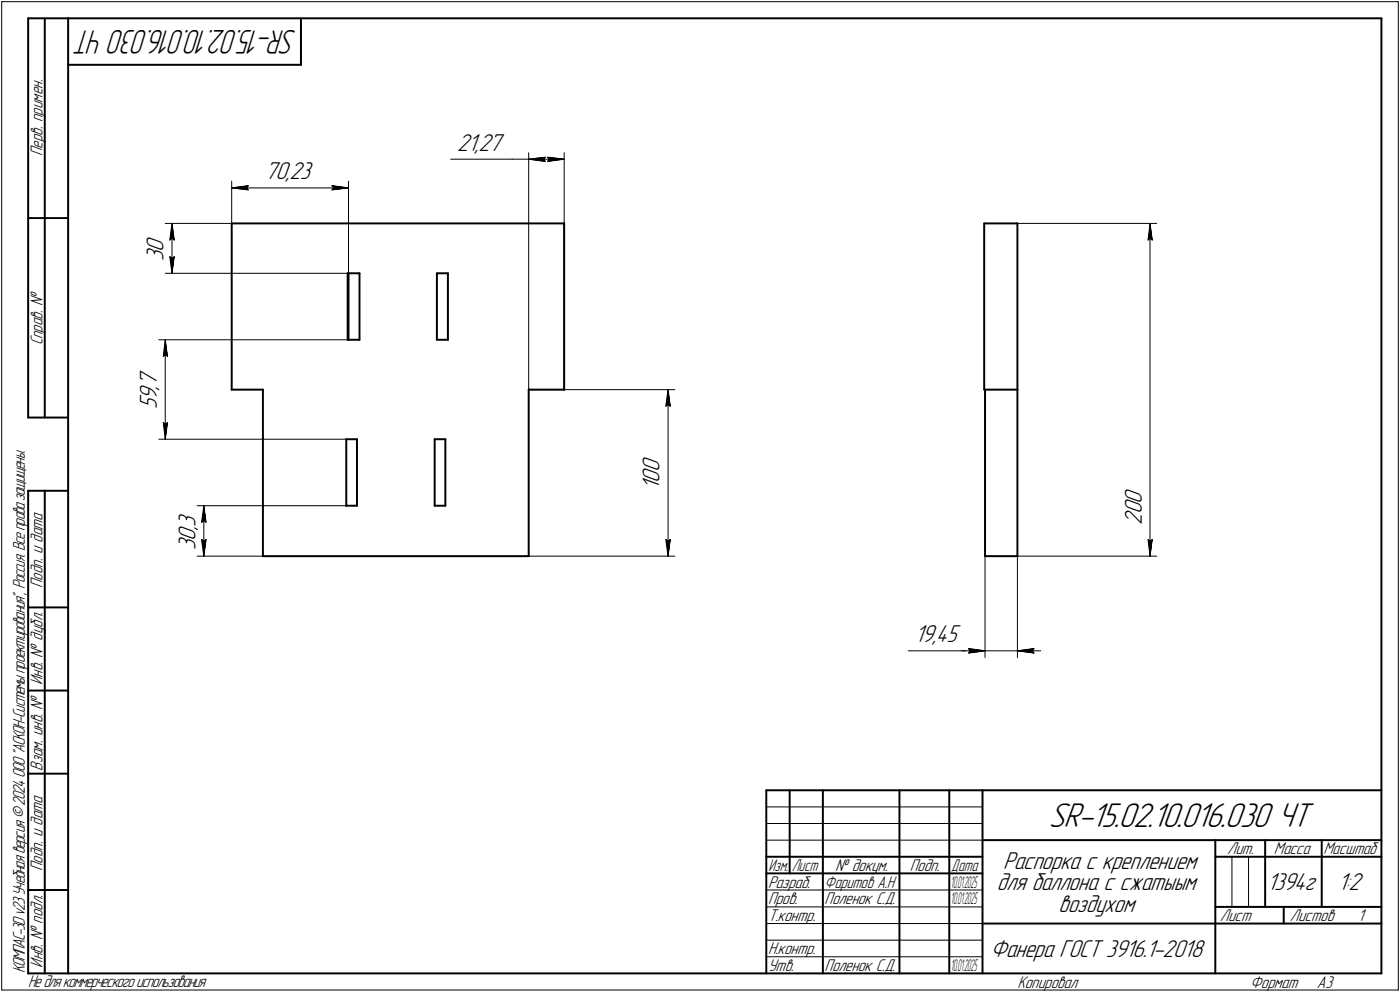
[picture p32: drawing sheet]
<svg xmlns="http://www.w3.org/2000/svg" width="421mm" height="298mm" viewBox="0 0 421 298" stroke-linecap="round" stroke-linejoin="round" font-family="sans-serif">
<defs><g id="words">
<text font-size="10.9" x="315.4" y="248.5">SR-15.02.10.016.030 ЧТ</text>
<text font-size="10.8" x="89.3" y="9" transform="rotate(-180 89.3 9)">SR-15.02.10.016.030 ЧТ</text>
<g font-size="7.8">
<text x="137.5" y="45.3">21,27</text>
<text x="79.6" y="53.9">70,23</text>
<text x="49.2" y="75.7" transform="rotate(-90 49.2 75.7)">0</text>
<text x="49.2" y="78.5" transform="rotate(-90 49.2 78.5)">3</text>
<text x="47.2" y="117.1" transform="rotate(-90 47.2 117.1)">,</text>
<text x="47.2" y="116" transform="rotate(-90 47.2 116)">7</text>
<text x="47.2" y="123" transform="rotate(-90 47.2 123)">5</text>
<text x="47.2" y="120.3" transform="rotate(-90 47.2 120.3)">9</text>
<text x="198.4" y="142" transform="rotate(-90 198.4 142)">0</text>
<text x="198.4" y="147.3" transform="rotate(-90 198.4 147.3)">1</text>
<text x="198.4" y="145.1" transform="rotate(-90 198.4 145.1)">0</text>
<text x="343.4" y="154.6" transform="rotate(-90 343.4 154.6)">0</text>
<text x="343.4" y="151.4" transform="rotate(-90 343.4 151.4)">0</text>
<text x="58.8" y="159.4" transform="rotate(-90 58.8 159.4)">,</text>
<text x="58.8" y="158.3" transform="rotate(-90 58.8 158.3)">3</text>
<text x="343.4" y="157.8" transform="rotate(-90 343.4 157.8)">2</text>
<text x="58.8" y="165.3" transform="rotate(-90 58.8 165.3)">3</text>
<text x="58.8" y="162.6" transform="rotate(-90 58.8 162.6)">0</text>
<text x="275.1" y="193.1">19,45</text>
<text x="301.7" y="261.1">Распорка с креплением</text>
<text x="299.8" y="267.5">для баллона с сжатыым</text>
<text x="381.1" y="267.5">1394г</text>
<text x="402.4" y="267.5">1:2</text>
<text x="318.3" y="274">воздухом</text>
<text x="297.9" y="287.7">Фанера ГОСТ 3916.1-2018</text>
</g>
<g font-size="5.4">
<text x="12.8" y="46.9" transform="rotate(-90 12.8 46.9)">Перв. примен.</text>
<text x="12.8" y="103.8" transform="rotate(-90 12.8 103.8)">Справ. !</text>
<text x="12.8" y="176.7" transform="rotate(-90 12.8 176.7)">Подп. и дата</text>
<text x="12.8" y="205.8" transform="rotate(-90 12.8 205.8)">Инв. ! дубл.</text>
<text x="12.8" y="231.6" transform="rotate(-90 12.8 231.6)">Взам. инв. !</text>
<text x="369.1" y="256.8">Лит.</text>
<text x="383.1" y="256.8">Масса</text>
<text x="398" y="256.8">Масштаб</text>
<text x="12.8" y="261.7" transform="rotate(-90 12.8 261.7)">Подп. и дата</text>
<text x="251.2" y="261.8">! докум.</text>
<text x="273.6" y="261.8">Подп.</text>
<text x="231" y="266.8">Разраб.</text>
<text x="248" y="266.8">Фаритов А.Н</text>
<text x="231" y="271.8">Пров.</text>
<text x="248" y="271.8">Поленок С.Д.</text>
<text x="231" y="276.8">Т.контр.</text>
<text x="366.9" y="276.8">Лист</text>
<text x="387.9" y="276.8">Листов</text>
<text x="408.4" y="276.8">1</text>
<text x="231" y="286.8">Н.контр.</text>
<text x="7.5" y="292.5" transform="rotate(-90 7.5 292.5)">КОМПАС-3Dv23Учебнаяверсия©2024ООО&quot;АСКОН-Системыпроектирования&quot;, Россия. Всеправазащищены.</text>
<text x="12.8" y="290.8" transform="rotate(-90 12.8 290.8)">Инв. ! подл.</text>
<text x="231" y="291.8">Утв.</text>
<text x="248" y="291.8">Поленок С.Д.</text>
<text x="8.5" y="296.7">Недлякоммерческогоиспользования</text>
<text x="306" y="296.8">Копировал</text>
<text x="376" y="296.8">Формат</text>
<text x="396" y="296.8">A3</text>
</g>
<g font-size="5.3">
<text x="231.1" y="261.8">Изм.</text>
<text x="238.1" y="261.8">Лист</text>
<text x="286.1" y="261.8">Дата</text>
</g>
<g font-size="5.1">
<text x="286" y="266.8">1</text>
<text x="286.7" y="266.8">0.01.2025</text>
<text x="286" y="271.8">1</text>
<text x="286.7" y="271.8">0.01.2025</text>
<text x="286" y="291.8">1</text>
<text x="286.7" y="291.8">0.01.2025</text>
</g>
</g></defs>
<g fill="none" stroke="#000" stroke-width=".59">
<path d="M8.5 5.5v120zM8.5 5.5h12zM13.5 5.5v120zM20.5 5.5v287zM20.5 5.5h395zM20.5 19.5h70zM90.5 5.5v14zM415.5 5.5v287zM8.5 65.5h12zM69.7 67.1h100zM69.7 67.1v50zM169.7 67.1v50z"/>
<path d="M296 67.1h10zM296 67.1v50zM306 67.1v50zM104.6 82.1v20zM104.6 82.1h3.5zM104.8 82.1v20zM108.1 82.1v20zM131.4 82.1v20zM131.4 82.1h3.3zM134.7 82.1v20zM69.7 117.1h9.4zM79.1 117.1v50z"/>
<path d="M104.6 102.1h3.5zM131.4 102.1h3.3zM159 117.1v50zM159 117.1h10.7zM296 117.1h10zM296.2 117.1v50zM306 117.1v50zM8.5 125.5h12zM104.1 132v20zM104.1 132h3.3zM107.4 132v20zM130.7 132v20z"/>
<path d="M130.7 132h3.2zM133.9 132v20zM8.5 147.5v145zM8.5 147.5h12zM13.5 147.5v145zM104.1 152h3.3zM130.7 152h3.2zM79.1 167.1h79.9zM296.2 167.1h9.8zM8.5 182.5h12zM8.5 207.5h12zM8.5 232.5h12z"/>
<path d="M230.5 237.5h185zM230.5 237.5v55zM237.5 237.5v25zM247.5 237.5v55zM270.5 237.5v55zM285.5 237.5v55zM295.5 237.5v55zM230.5 257.5h65zM295.5 252.5h120zM365.5 252.5v40zM365.5 257.5h15zM380.5 252.5v20z"/>
<path d="M380.5 257.5h35zM397.5 252.5v20zM8.5 267.5h12zM230.5 262.5h65zM295.5 277.5h70zM365.5 277.5h50zM365.5 272.5h50zM386.1 272.5v5zM8.5 292.5h12zM20.5 292.5h395z"/>
</g>
<g fill="none" stroke="#000" stroke-width=".3">
<path d="M.5 .5v297zM.5 .5h420zM420.5 .5v297zM69.7 54.4v12.7zM69.7 56.5l5-.7zM69.7 56.5l5 .6zM69.7 56.5h35.1zM74.2 56.5l.5 .6zM74.7 55.8l-.5 .7zM99.8 57.1l5-.6zM99.8 55.8l.5 .7zM99.8 55.8l5 .7z"/>
<path d="M100.3 56.5l-.5 .6zM104.8 54.4v27.7zM135.6 47.8h18.4zM154 47.8h5zM159 45.9v71.2zM159 47.8l5-.6zM159 47.8l5 .7zM159 47.8h10.7zM163.6 47.8l.4 .7zM164 47.2l-.4 .6zM164.7 48.5l5-.7zM164.7 47.2l.5 .6z"/>
<path d="M164.7 47.2l5 .6zM165.2 47.8l-.5 .7zM169.7 45.9v71.2zM49.7 67.1h20zM51.1 72.1l.6-.5zM51.1 77.1l.6 5zM51.1 77.1l.6 .5zM51.7 67.1l.7 5zM51.7 71.6l.7 .5zM51.7 67.1l-.6 5zM51.7 77.6l.7-.5zM51.7 67.1v15z"/>
<path d="M52.4 77.1l-.7 5zM306 67.1h41.9zM345.3 72.1l.6-.5zM345.9 67.1l.6 5zM345.9 71.6l.6 .5zM345.9 67.1l-.6 5zM345.9 67.1v100zM49.7 82.1h55.1zM47.8 102.1h56.8zM49.1 107.1l.6-.5zM49.7 102.1l.7 5zM49.7 106.6l.7 .5z"/>
<path d="M49.7 102.1l-.6 5zM49.7 102.1v29.9zM159 117.1h43.9zM200.9 117.1l.7 5zM200.9 117.1l-.7 5zM200.9 117.1v50zM47.8 132h56.3zM49.1 127l.6 5zM49.1 127l.6 .4zM49.7 127.4l.7-.4zM50.4 127l-.7 5zM200.2 122.1l.7-.5z"/>
<path d="M200.9 121.6l.7 .5zM59.3 152h44.8zM60.6 157l.7-.5zM61.3 152l.7 5zM61.3 156.5l.7 .5zM61.3 152l-.7 5zM61.3 152v15.1zM59.3 167.1h19.8zM60.6 162.1l.7 5zM60.6 162.1l.7 .5zM61.3 162.6l.7-.5zM62 162.1l-.7 5z"/>
<path d="M159 167.1h43.9zM200.2 162.1l.7 5zM200.2 162.1l.7 .5zM200.9 162.6l.7-.5zM201.6 162.1l-.7 5zM296.2 167.1v30.5zM306 167.1v30.5zM306 167.1h41.9zM345.3 162.1l.6 5zM345.3 162.1l.6 .5zM345.9 162.6l.6-.5zM346.5 162.1l-.6 5z"/>
<path d="M273.1 195.6h18.2zM289.2 195.6h7zM291.3 195.6h4.9zM291.3 194.9l4.9 .7zM291.3 194.9l.5 .7zM291.3 196.3l4.9-.7zM291.8 195.6l-.5 .7zM296.2 195.6h9.8zM306 195.6l5 .7zM306 195.6l5-.7zM306 195.6h7zM310.5 195.6l.5 .7z"/>
<path d="M311 194.9l-.5 .7zM230.5 247.5h65zM230.5 252.5h65zM230.5 242.5h65zM370.5 257.5v15zM375.5 257.5v15zM230.5 267.5h65zM230.5 272.5h65zM230.5 277.5h65zM.5 297.5h420zM230.5 282.5h65zM230.5 287.5h65z"/>
</g>
<g fill="#fff" stroke="#fff" stroke-width=".3">
<path d="M192.8 137h7.1zM192.8 137.1h7.1zM192.8 137.2h7.1zM192.8 137.2h7.1zM192.8 137.3h7.1zM192.8 137.4h7.1zM192.8 137.5h7.1zM192.8 137.6h7.1zM192.8 137.7h7.1zM192.8 137.8h7.1zM192.8 137.8h7.1zM192.8 137.9h7.1zM192.8 138h7.1zM192.8 138.1h7.1zM192.8 138.2h7.1zM192.8 138.3h7.1zM192.8 138.3h7.1zM192.8 138.4h7.1zM192.8 138.5h7.1zM192.8 138.6h7.1zM192.8 138.7h7.1zM192.8 138.8h7.1zM192.8 138.9h7.1zM192.8 138.9h7.1zM192.8 139h7.1zM192.8 139.1h7.1zM192.8 139.2h7.1zM192.8 139.3h7.1zM192.8 139.4h7.1zM192.8 139.4h7.1zM192.8 139.5h7.1zM192.8 139.6h7.1zM192.8 139.7h7.1zM192.8 139.8h7.1zM192.8 139.9h7.1zM192.8 140h7.1zM192.8 140h7.1zM192.8 140.1h7.1zM192.8 140.2h7.1zM192.8 140.3h7.1zM192.8 140.4h7.1zM192.8 140.5h7.1zM192.8 140.5h7.1zM192.8 140.6h7.1zM192.8 140.7h7.1zM192.8 140.8h7.1zM192.8 140.9h7.1zM192.8 141h7.1zM192.8 141.1h7.1zM192.8 141.1h7.1zM192.8 141.2h7.1zM192.8 141.3h7.1zM192.8 141.4h7.1zM192.8 141.5h7.1zM192.8 141.6h7.1zM192.8 141.6h7.1zM192.8 141.7h7.1zM192.8 141.8h7.1zM192.8 141.9h7.1zM192.8 142h7.1zM192.8 142.1h7.1zM192.8 142.2h7.1zM192.8 142.2h7.1zM192.8 142.3h7.1zM192.8 142.4h7.1zM192.8 142.5h7.1zM192.8 142.6h7.1zM192.8 142.7h7.1zM192.8 142.7h7.1zM192.8 142.8h7.1zM192.8 142.9h7.1zM192.8 143h7.1zM192.8 143.1h7.1zM192.8 143.2h7.1zM192.8 143.3h7.1zM192.8 143.3h7.1zM192.8 143.4h7.1zM192.8 143.5h7.1zM192.8 143.6h7.1zM192.8 143.7h7.1zM192.8 143.8h7.1zM192.8 143.8h7.1zM192.8 143.9h7.1zM192.8 144h7.1zM192.8 144.1h7.1zM192.8 144.2h7.1zM192.8 144.3h7.1zM192.8 144.4h7.1zM192.8 144.4h7.1zM192.8 144.5h7.1zM192.8 144.6h7.1zM192.8 144.7h7.1zM192.8 144.8h7.1zM192.8 144.9h7.1zM192.8 144.9h7.1zM192.8 145h7.1zM192.8 145.1h7.1zM192.8 145.2h7.1zM192.8 145.3h7.1zM192.8 145.4h7.1zM192.8 145.5h7.1zM192.8 145.5h7.1zM192.8 145.6h7.1zM192.8 145.7h7.1zM192.8 145.8h7.1zM192.8 145.9h7.1zM192.8 146h7.1zM192.8 146h7.1zM192.8 146.1h7.1zM192.8 146.2h7.1zM192.8 146.3h7.1zM192.8 146.4h7.1zM192.8 146.5h7.1zM192.8 146.6h7.1zM192.8 146.6h7.1zM192.8 146.7h7.1zM192.8 146.8h7.1zM192.8 146.9h7.1zM192.8 147h7.1zM192.8 147.1h7.1zM192.8 147.2h7.1z"/>
<path d="M199.7 161.6h2.5zM199.8 161.7h2.4zM199.8 161.8h2.4zM199.8 161.9h2.4zM199.8 162h2.4zM199.8 162.1h2.4zM199.8 162.1h2.4zM199.8 162.2h2.4zM199.8 162.3h2.3zM199.9 162.4h2.2zM199.9 162.5h2.2zM199.9 162.6h2.2zM199.9 162.6h2.2zM199.9 162.7h2.2zM199.9 162.8h2.2zM199.9 162.9h2.1zM199.9 163h2.1zM199.9 163.1h2.1zM200 163.2h2zM200 163.2h2zM200 163.3h2zM200 163.4h2zM200 163.5h1.9zM200 163.6h1.9zM200 163.7h1.9zM200 163.7h1.9zM200 163.8h1.9zM200.1 163.9h1.8zM200.1 164h1.8zM200.1 164.1h1.8zM200.1 164.2h1.7zM200.1 164.3h1.7zM200.1 164.3h1.7zM200.1 164.4h1.7zM200.1 164.5h1.7zM200.1 164.6h1.7zM200.2 164.7h1.6zM200.2 164.8h1.6zM200.2 164.8h1.6zM200.2 164.9h1.6zM200.2 165h1.6zM200.2 165.1h1.6zM200.2 165.2h1.6zM200.2 165.3h1.6zM200.2 165.4h1.5zM200.2 165.4h1.5zM200.2 165.5h1.5zM200.3 165.6h1.3zM200.3 165.7h1.3zM200.4 165.8h1.1zM200.4 165.9h1.1zM200.4 165.9h1zM200.5 166h.9zM200.5 166.1h.9zM200.6 166.2h.7zM200.6 166.3h.7zM200.7 166.4h.6zM200.7 166.5h.6zM200.7 166.5h.5zM200.7 166.6h.5zM200.7 166.7h.5zM200.8 166.8h.3zM200.8 166.9h.3z"/>
<path d="M200.8 117.3h.3zM200.8 117.4h.3zM200.7 117.5h.5zM200.7 117.6h.5zM200.7 117.7h.5zM200.7 117.8h.6zM200.7 117.9h.6zM200.6 117.9h.7zM200.6 118h.7zM200.5 118.1h.9zM200.5 118.2h.9zM200.4 118.3h1zM200.4 118.4h1.1zM200.4 118.4h1.1zM200.3 118.5h1.3zM200.3 118.6h1.3zM200.2 118.7h1.5zM200.2 118.8h1.5zM200.2 118.9h1.5zM200.2 119h1.6zM200.2 119h1.6zM200.2 119.1h1.6zM200.2 119.2h1.6zM200.2 119.3h1.6zM200.2 119.4h1.6zM200.2 119.5h1.6zM200.2 119.5h1.6zM200.1 119.6h1.7zM200.1 119.7h1.7zM200.1 119.8h1.7zM200.1 119.9h1.7zM200.1 120h1.7zM200.1 120.1h1.7zM200.1 120.1h1.8zM200.1 120.2h1.8zM200.1 120.3h1.8zM200 120.4h1.9zM200 120.5h1.9zM200 120.6h1.9zM200 120.6h1.9zM200 120.7h1.9zM200 120.8h2zM200 120.9h2zM200 121h2zM200 121.1h2zM199.9 121.2h2.1zM199.9 121.2h2.1zM199.9 121.3h2.1zM199.9 121.4h2.2zM199.9 121.5h2.2zM199.9 121.6h2.2zM199.9 121.7h2.2zM199.9 121.8h2.2zM199.9 121.8h2.2zM199.8 121.9h2.3zM199.8 122h2.4zM199.8 122.1h2.4zM199.8 122.2h2.4zM199.8 122.3h2.4zM199.8 122.3h2.4zM199.8 122.4h2.4zM199.8 122.5h2.4z"/>
<path d="M137.5 39.7h14.6zM137.5 39.8h14.6zM137.5 39.9h14.6zM137.5 40h14.6zM137.5 40h14.6zM137.5 40.1h14.6zM137.5 40.2h14.6zM137.5 40.3h14.6zM137.5 40.4h14.6zM137.5 40.5h14.6zM137.5 40.6h14.6zM137.5 40.6h14.6zM137.5 40.7h14.6zM137.5 40.8h14.6zM137.5 40.9h14.6zM137.5 41h14.6zM137.5 41.1h14.6zM137.5 41.1h14.6zM137.5 41.2h14.6zM137.5 41.3h14.6zM137.5 41.4h14.6zM137.5 41.5h14.6zM137.5 41.6h14.6zM137.5 41.7h14.6zM137.5 41.7h14.6zM137.5 41.8h14.6zM137.5 41.9h14.6zM137.5 42h14.6zM137.5 42.1h14.6zM137.5 42.2h14.6zM137.5 42.2h14.6zM137.5 42.3h14.6zM137.5 42.4h14.6zM137.5 42.5h14.6zM137.5 42.6h14.6zM137.5 42.7h14.6zM137.5 42.8h14.6zM137.5 42.8h14.6zM137.5 42.9h14.6zM137.5 43h14.6zM137.5 43.1h14.6zM137.5 43.2h14.6zM137.5 43.3h14.6zM137.5 43.3h14.6zM137.5 43.4h14.6zM137.5 43.5h14.6zM137.5 43.6h14.6zM137.5 43.7h14.6zM137.5 43.8h14.6zM137.5 43.9h14.6zM137.5 43.9h14.6zM137.5 44h14.6zM137.5 44.1h14.6zM137.5 44.2h14.6zM137.5 44.3h14.6zM137.5 44.4h14.6zM137.5 44.4h14.6zM137.5 44.5h14.6zM137.5 44.6h14.6zM137.5 44.7h14.6zM137.5 44.8h14.6zM137.5 44.9h14.6zM137.5 45h14.6zM137.5 45h14.6zM137.5 45.1h14.6zM137.5 45.2h14.6zM137.5 45.3h14.6zM137.5 45.4h14.6zM137.5 45.5h14.6zM137.5 45.6h14.6zM137.5 45.6h14.6zM137.5 45.7h14.6zM137.5 45.8h14.6zM137.5 45.9h14.6zM137.5 46h14.6zM137.5 46.1h14.6zM137.5 46.1h14.6zM137.5 46.2h14.6zM137.5 46.3h14.6zM137.5 46.4h14.6zM137.5 46.5h14.6zM137.5 46.6h14.6zM137.5 46.7h14.6zM137.5 46.7h14.6zM137.5 46.8h14.6z"/>
<path d="M164.2 46.7h.6zM164.2 46.8h1.2zM164.2 46.9h1.8zM164.2 47h2.5zM164.2 47.1h3.1zM164.2 47.2h3.7zM164.2 47.2h3.9zM164.2 47.3h4.2zM164.2 47.4h4.4zM164.2 47.5h4.6zM164.2 47.6h4.9zM164.2 47.7h5zM164.2 47.8h5.3zM164.2 47.8h5.5zM164.2 47.9h5.3zM164.2 48h5.1zM164.2 48.1h4.9zM164.2 48.2h4.7zM164.2 48.3h4.5zM164.2 48.3h4.3zM164.2 48.4h4.1zM164.2 48.5h3.9zM164.2 48.6h3.7zM164.2 48.7h3.1zM164.2 48.8h2.5zM164.2 48.9h1.8zM164.2 48.9h1.2zM164.2 49h.6z"/>
<path d="M163.9 46.7h.6zM163.3 46.8h1.2zM162.6 46.9h1.9zM162.1 47h2.4zM161.5 47.1h3zM160.8 47.2h3.7zM160.6 47.2h3.9zM160.4 47.3h4.1zM160.2 47.4h4.3zM159.9 47.5h4.6zM159.7 47.6h4.8zM159.5 47.7h5zM159.3 47.8h5.2zM159 47.8h5.5zM159.3 47.9h5.2zM159.4 48h5.1zM159.6 48.1h4.9zM159.9 48.2h4.6zM160 48.3h4.5zM160.2 48.3h4.3zM160.4 48.4h4.1zM160.6 48.5h3.9zM160.8 48.6h3.7zM161.5 48.7h3zM162.1 48.8h2.4zM162.6 48.9h1.9zM163.3 48.9h1.2zM163.9 49h.6z"/>
<path d="M53.2 153.8h7.1zM53.2 153.8h7.1zM53.2 153.9h7.1zM53.2 154h7.1zM53.2 154.1h7.1zM53.2 154.2h7.1zM53.2 154.3h7.1zM53.2 154.3h7.1zM53.2 154.4h7.1zM53.2 154.5h7.1zM53.2 154.6h7.1zM53.2 154.7h7.1zM53.2 154.8h7.1zM53.2 154.9h7.1zM53.2 154.9h7.1zM53.2 155h7.1zM53.2 155.1h7.1zM53.2 155.2h7.1zM53.2 155.3h7.1zM53.2 155.4h7.1zM53.2 155.4h7.1zM53.2 155.5h7.1zM53.2 155.6h7.1zM53.2 155.7h7.1zM53.2 155.8h7.1zM53.2 155.9h7.1zM53.2 156h7.1zM53.2 156h7.1zM53.2 156.1h7.1zM53.2 156.2h7.1zM53.2 156.3h7.1zM53.2 156.4h7.1zM53.2 156.5h7.1zM53.2 156.5h7.1zM53.2 156.6h7.1zM53.2 156.7h7.1zM53.2 156.8h7.1zM53.2 156.9h7.1zM53.2 157h7.1zM53.2 157.1h7.1zM53.2 157.1h7.1zM53.2 157.2h7.1zM53.2 157.3h7.1zM53.2 157.4h7.1zM53.2 157.5h7.1zM53.2 157.6h7.1zM53.2 157.6h7.1zM53.2 157.7h7.1zM53.2 157.8h7.1zM53.2 157.9h7.1zM53.2 158h7.1zM53.2 158.1h7.1zM53.2 158.2h7.1zM53.2 158.2h7.1zM53.2 158.3h7.1zM53.2 158.4h7.1zM53.2 158.5h7.1zM53.2 158.6h7.1zM53.2 158.7h7.1zM53.2 158.7h7.1zM53.2 158.8h7.1zM53.2 158.9h7.1zM53.2 159h7.1zM53.2 159.1h7.1zM53.2 159.2h7.1zM53.2 159.3h7.1zM53.2 159.3h7.1zM53.2 159.4h7.1zM53.2 159.5h7.1zM53.2 159.6h7.1zM53.2 159.7h7.1zM53.2 159.8h7.1zM53.2 159.9h7.1zM53.2 159.9h7.1zM53.2 160h7.1zM53.2 160.1h7.1zM53.2 160.2h7.1zM53.2 160.3h7.1zM53.2 160.4h7.1zM53.2 160.4h7.1zM53.2 160.5h7.1zM53.2 160.6h7.1zM53.2 160.7h7.1zM53.2 160.8h7.1zM53.2 160.9h7.1zM53.2 161h7.1zM53.2 161h7.1zM53.2 161.1h7.1zM53.2 161.2h7.1zM53.2 161.3h7.1zM53.2 161.4h7.1zM53.2 161.5h7.1zM53.2 161.5h7.1zM53.2 161.6h7.1zM53.2 161.7h7.1zM53.2 161.8h7.1zM53.2 161.9h7.1zM53.2 162h7.1zM53.2 162.1h7.1zM53.2 162.1h7.1zM53.2 162.2h7.1zM53.2 162.3h7.1zM53.2 162.4h7.1zM53.2 162.5h7.1zM53.2 162.6h7.1zM53.2 162.6h7.1zM53.2 162.7h7.1zM53.2 162.8h7.1zM53.2 162.9h7.1zM53.2 163h7.1zM53.2 163.1h7.1zM53.2 163.2h7.1zM53.2 163.2h7.1zM53.2 163.3h7.1zM53.2 163.4h7.1zM53.2 163.5h7.1zM53.2 163.6h7.1zM53.2 163.7h7.1zM53.2 163.7h7.1zM53.2 163.8h7.1zM53.2 163.9h7.1zM53.2 164h7.1zM53.2 164.1h7.1zM53.2 164.2h7.1zM53.2 164.3h7.1zM53.2 164.3h7.1zM53.2 164.4h7.1zM53.2 164.5h7.1zM53.2 164.6h7.1zM53.2 164.7h7.1zM53.2 164.8h7.1zM53.2 164.8h7.1zM53.2 164.9h7.1zM53.2 165h7.1zM53.2 165.1h7.1zM53.2 165.2h7.1zM53.2 165.3h7.1z"/>
<path d="M60 161.6h2.5zM60.1 161.7h2.4zM60.1 161.8h2.4zM60.1 161.9h2.4zM60.1 162h2.4zM60.1 162.1h2.4zM60.1 162.1h2.4zM60.1 162.2h2.4zM60.2 162.3h2.3zM60.2 162.4h2.2zM60.2 162.5h2.2zM60.2 162.6h2.2zM60.2 162.6h2.2zM60.2 162.7h2.2zM60.2 162.8h2.2zM60.3 162.9h2.1zM60.3 163h2.1zM60.3 163.1h2.1zM60.3 163.2h2zM60.3 163.2h2zM60.3 163.3h2zM60.3 163.4h2zM60.3 163.5h2zM60.4 163.6h1.9zM60.4 163.7h1.9zM60.4 163.7h1.9zM60.4 163.8h1.9zM60.4 163.9h1.8zM60.4 164h1.8zM60.4 164.1h1.8zM60.5 164.2h1.7zM60.5 164.3h1.7zM60.5 164.3h1.7zM60.5 164.4h1.7zM60.5 164.5h1.7zM60.5 164.6h1.7zM60.5 164.7h1.6zM60.5 164.8h1.6zM60.5 164.8h1.6zM60.5 164.9h1.6zM60.5 165h1.6zM60.5 165.1h1.6zM60.5 165.2h1.6zM60.5 165.3h1.6zM60.5 165.4h1.6zM60.6 165.4h1.5zM60.6 165.5h1.5zM60.7 165.6h1.3zM60.7 165.7h1.3zM60.8 165.8h1.1zM60.8 165.9h1.1zM60.8 165.9h1zM60.9 166h.9zM60.9 166.1h.9zM61 166.2h.7zM61 166.3h.7zM61 166.4h.6zM61 166.5h.6zM61 166.5h.6zM61.1 166.6h.5zM61.1 166.7h.5zM61.2 166.8h.3zM61.2 166.9h.3z"/>
<path d="M61.2 152.2h.3zM61.2 152.3h.3zM61.1 152.4h.5zM61.1 152.5h.5zM61 152.6h.6zM61 152.7h.6zM61 152.7h.6zM61 152.8h.7zM61 152.9h.7zM60.9 153h.9zM60.9 153.1h.9zM60.8 153.2h1zM60.8 153.2h1.1zM60.8 153.3h1.1zM60.7 153.4h1.3zM60.7 153.5h1.3zM60.6 153.6h1.5zM60.6 153.7h1.5zM60.5 153.8h1.6zM60.5 153.8h1.6zM60.5 153.9h1.6zM60.5 154h1.6zM60.5 154.1h1.6zM60.5 154.2h1.6zM60.5 154.3h1.6zM60.5 154.3h1.6zM60.5 154.4h1.6zM60.5 154.5h1.7zM60.5 154.6h1.7zM60.5 154.7h1.7zM60.5 154.8h1.7zM60.5 154.9h1.7zM60.5 154.9h1.7zM60.4 155h1.8zM60.4 155.1h1.8zM60.4 155.2h1.8zM60.4 155.3h1.9zM60.4 155.4h1.9zM60.4 155.4h1.9zM60.4 155.5h1.9zM60.3 155.6h2zM60.3 155.7h2zM60.3 155.8h2zM60.3 155.9h2zM60.3 156h2zM60.3 156h2.1zM60.3 156.1h2.1zM60.3 156.2h2.1zM60.2 156.3h2.2zM60.2 156.4h2.2zM60.2 156.5h2.2zM60.2 156.5h2.2zM60.2 156.6h2.2zM60.2 156.7h2.2zM60.2 156.8h2.3zM60.1 156.9h2.4zM60.1 157h2.4zM60.1 157.1h2.4zM60.1 157.1h2.4zM60.1 157.2h2.4zM60.1 157.3h2.4zM60.1 157.4h2.4z"/>
<path d="M43.6 70.7h7.1zM43.6 70.8h7.1zM43.6 70.9h7.1zM43.6 71h7.1zM43.6 71h7.1zM43.6 71.1h7.1zM43.6 71.2h7.1zM43.6 71.3h7.1zM43.6 71.4h7.1zM43.6 71.5h7.1zM43.6 71.5h7.1zM43.6 71.6h7.1zM43.6 71.7h7.1zM43.6 71.8h7.1zM43.6 71.9h7.1zM43.6 72h7.1zM43.6 72.1h7.1zM43.6 72.1h7.1zM43.6 72.2h7.1zM43.6 72.3h7.1zM43.6 72.4h7.1zM43.6 72.5h7.1zM43.6 72.6h7.1zM43.6 72.6h7.1zM43.6 72.7h7.1zM43.6 72.8h7.1zM43.6 72.9h7.1zM43.6 73h7.1zM43.6 73.1h7.1zM43.6 73.2h7.1zM43.6 73.2h7.1zM43.6 73.3h7.1zM43.6 73.4h7.1zM43.6 73.5h7.1zM43.6 73.6h7.1zM43.6 73.7h7.1zM43.6 73.7h7.1zM43.6 73.8h7.1zM43.6 73.9h7.1zM43.6 74h7.1zM43.6 74.1h7.1zM43.6 74.2h7.1zM43.6 74.3h7.1zM43.6 74.3h7.1zM43.6 74.4h7.1zM43.6 74.5h7.1zM43.6 74.6h7.1zM43.6 74.7h7.1zM43.6 74.8h7.1zM43.6 74.8h7.1zM43.6 74.9h7.1zM43.6 75h7.1zM43.6 75.1h7.1zM43.6 75.2h7.1zM43.6 75.3h7.1zM43.6 75.4h7.1zM43.6 75.4h7.1zM43.6 75.5h7.1zM43.6 75.6h7.1zM43.6 75.7h7.1zM43.6 75.8h7.1zM43.6 75.9h7.1zM43.6 75.9h7.1zM43.6 76h7.1zM43.6 76.1h7.1zM43.6 76.2h7.1zM43.6 76.3h7.1zM43.6 76.4h7.1zM43.6 76.5h7.1zM43.6 76.5h7.1zM43.6 76.6h7.1zM43.6 76.7h7.1zM43.6 76.8h7.1zM43.6 76.9h7.1zM43.6 77h7.1zM43.6 77h7.1zM43.6 77.1h7.1zM43.6 77.2h7.1zM43.6 77.3h7.1zM43.6 77.4h7.1zM43.6 77.5h7.1zM43.6 77.6h7.1zM43.6 77.6h7.1zM43.6 77.7h7.1zM43.6 77.8h7.1zM43.6 77.9h7.1zM43.6 78h7.1zM43.6 78.1h7.1zM43.6 78.1h7.1zM43.6 78.2h7.1zM43.6 78.3h7.1zM43.6 78.4h7.1z"/>
<path d="M51.6 67.4h.3zM51.6 67.5h.3zM51.6 67.6h.4zM51.6 67.6h.4zM51.5 67.7h.5zM51.5 67.8h.6zM51.5 67.9h.6zM51.4 68h.8zM51.4 68.1h.8zM51.3 68.2h.9zM51.3 68.2h.9zM51.2 68.3h1zM51.2 68.4h1.1zM51.2 68.5h1.1zM51.1 68.6h1.3zM51.1 68.7h1.3zM51.1 68.7h1.4zM51.1 68.8h1.4zM51 68.9h1.5zM51 69h1.6zM51 69.1h1.6zM51 69.2h1.6zM51 69.3h1.6zM51 69.3h1.6zM51 69.4h1.6zM51 69.5h1.6zM50.9 69.6h1.7zM50.9 69.7h1.8zM50.9 69.8h1.8zM50.9 69.8h1.8zM50.9 69.9h1.8zM50.9 70h1.8zM50.9 70.1h1.8zM50.8 70.2h1.9zM50.8 70.3h1.9zM50.8 70.4h1.9zM50.8 70.4h1.9zM50.8 70.5h1.9zM50.8 70.6h1.9zM50.8 70.7h1.9zM50.7 70.8h2zM50.7 70.9h2zM50.7 71h2zM50.7 71h2zM50.7 71.1h2zM50.7 71.2h2.1zM50.7 71.3h2.1zM50.7 71.4h2.1zM50.6 71.5h2.2zM50.6 71.5h2.2zM50.6 71.6h2.2zM50.6 71.7h2.2zM50.6 71.8h2.2zM50.6 71.9h2.2zM50.6 72h2.3zM50.5 72.1h2.4zM50.5 72.1h2.4zM50.5 72.2h2.4zM50.5 72.3h2.4zM50.5 72.4h2.4zM50.5 72.5h2.4zM50.5 72.6h2.4z"/>
<path d="M50.5 76.6h2.4zM50.5 76.7h2.4zM50.5 76.8h2.4zM50.5 76.9h2.4zM50.5 77h2.4zM50.5 77h2.4zM50.5 77.1h2.4zM50.5 77.2h2.4zM50.6 77.3h2.3zM50.6 77.4h2.2zM50.6 77.5h2.2zM50.6 77.6h2.2zM50.6 77.6h2.2zM50.6 77.7h2.2zM50.6 77.8h2.2zM50.7 77.9h2.1zM50.7 78h2.1zM50.7 78.1h2.1zM50.7 78.1h2zM50.7 78.2h2zM50.7 78.3h2zM50.7 78.4h2zM50.7 78.5h2zM50.8 78.6h1.9zM50.8 78.7h1.9zM50.8 78.7h1.9zM50.8 78.8h1.9zM50.8 78.9h1.9zM50.8 79h1.9zM50.8 79.1h1.9zM50.9 79.2h1.8zM50.9 79.2h1.8zM50.9 79.3h1.8zM50.9 79.4h1.8zM50.9 79.5h1.8zM50.9 79.6h1.8zM50.9 79.7h1.7zM51 79.8h1.6zM51 79.8h1.6zM51 79.9h1.6zM51 80h1.6zM51 80.1h1.6zM51 80.2h1.6zM51 80.3h1.6zM51 80.3h1.5zM51.1 80.4h1.4zM51.1 80.5h1.4zM51.1 80.6h1.3zM51.1 80.7h1.3zM51.2 80.8h1.1zM51.2 80.9h1.1zM51.2 80.9h1zM51.3 81h.9zM51.3 81.1h.9zM51.4 81.2h.8zM51.4 81.3h.8zM51.5 81.4h.6zM51.5 81.4h.6zM51.5 81.5h.5zM51.6 81.6h.4zM51.6 81.7h.4zM51.6 81.8h.3zM51.6 81.9h.3z"/>
<path d="M79.7 48.3h15.1zM79.7 48.4h15.1zM79.7 48.5h15.1zM79.7 48.6h15.1zM79.7 48.7h15.1zM79.7 48.8h15.1zM79.7 48.9h15.1zM79.7 48.9h15.1zM79.7 49h15.1zM79.7 49.1h15.1zM79.7 49.2h15.1zM79.7 49.3h15.1zM79.7 49.4h15.1zM79.7 49.4h15.1zM79.7 49.5h15.1zM79.7 49.6h15.1zM79.7 49.7h15.1zM79.7 49.8h15.1zM79.7 49.9h15.1zM79.7 50h15.1zM79.7 50h15.1zM79.7 50.1h15.1zM79.7 50.2h15.1zM79.7 50.3h15.1zM79.7 50.4h15.1zM79.7 50.5h15.1zM79.7 50.5h15.1zM79.7 50.6h15.1zM79.7 50.7h15.1zM79.7 50.8h15.1zM79.7 50.9h15.1zM79.7 51h15.1zM79.7 51.1h15.1zM79.7 51.1h15.1zM79.7 51.2h15.1zM79.7 51.3h15.1zM79.7 51.4h15.1zM79.7 51.5h15.1zM79.7 51.6h15.1zM79.7 51.6h15.1zM79.7 51.7h15.1zM79.7 51.8h15.1zM79.7 51.9h15.1zM79.7 52h15.1zM79.7 52.1h15.1zM79.7 52.2h15.1zM79.7 52.2h15.1zM79.7 52.3h15.1zM79.7 52.4h15.1zM79.7 52.5h15.1zM79.7 52.6h15.1zM79.7 52.7h15.1zM79.7 52.7h15.1zM79.7 52.8h15.1zM79.7 52.9h15.1zM79.7 53h15.1zM79.7 53.1h15.1zM79.7 53.2h15.1zM79.7 53.3h15.1zM79.7 53.3h15.1zM79.7 53.4h15.1zM79.7 53.5h15.1zM79.7 53.6h15.1zM79.7 53.7h15.1zM79.7 53.8h15.1zM79.7 53.8h15.1zM79.7 53.9h15.1zM79.7 54h15.1zM79.7 54.1h15.1zM79.7 54.2h15.1zM79.7 54.3h15.1zM79.7 54.4h15.1zM79.7 54.4h15.1zM79.7 54.5h15.1zM79.7 54.6h15.1zM79.7 54.7h15.1zM79.7 54.8h15.1zM79.7 54.9h15.1zM79.7 54.9h15.1zM79.7 55h15.1zM79.7 55.1h15.1zM79.7 55.2h15.1zM79.7 55.3h15.1zM79.7 55.4h15.1z"/>
<path d="M74.6 55.3h.6zM74 55.4h1.2zM73.3 55.5h1.9zM72.7 55.5h2.5zM72.1 55.6h3.1zM71.5 55.7h3.7zM71.3 55.8h3.9zM71.1 55.9h4.1zM70.9 56h4.3zM70.7 56h4.5zM70.5 56.1h4.7zM70.3 56.2h4.9zM70.1 56.3h5.1zM69.9 56.4h5.3zM69.7 56.5h5.5zM69.9 56.6h5.3zM70.2 56.6h5zM70.4 56.7h4.8zM70.6 56.8h4.6zM70.9 56.9h4.3zM71 57h4.2zM71.3 57.1h3.9zM71.5 57.1h3.7zM72.1 57.2h3.1zM72.7 57.3h2.5zM73.3 57.4h1.9zM74 57.5h1.2zM74.6 57.6h.6z"/>
<path d="M99.3 55.3h.7zM99.3 55.4h1.3zM99.3 55.5h1.9zM99.3 55.5h2.6zM99.3 55.6h3.1zM99.3 55.7h3.7zM99.3 55.8h4zM99.3 55.9h4.2zM99.3 56h4.3zM99.3 56h4.6zM99.3 56.1h4.8zM99.3 56.2h4.9zM99.3 56.3h5.2zM99.3 56.4h5.3zM99.3 56.5h5.5zM99.3 56.6h5.3zM99.3 56.6h5.1zM99.3 56.7h4.9zM99.3 56.8h4.7zM99.3 56.9h4.4zM99.3 57h4.2zM99.3 57.1h4zM99.3 57.1h3.7zM99.3 57.2h3.1zM99.3 57.3h2.6zM99.3 57.4h1.9zM99.3 57.5h1.3zM99.3 57.6h.7z"/>
<path d="M41.6 111h7.2zM41.6 111.1h7.2zM41.6 111.2h7.2zM41.6 111.3h7.2zM41.6 111.3h7.2zM41.6 111.4h7.2zM41.6 111.5h7.2zM41.6 111.6h7.2zM41.6 111.7h7.2zM41.6 111.8h7.2zM41.6 111.8h7.2zM41.6 111.9h7.2zM41.6 112h7.2zM41.6 112.1h7.2zM41.6 112.2h7.2zM41.6 112.3h7.2zM41.6 112.4h7.2zM41.6 112.4h7.2zM41.6 112.5h7.2zM41.6 112.6h7.2zM41.6 112.7h7.2zM41.6 112.8h7.2zM41.6 112.9h7.2zM41.6 112.9h7.2zM41.6 113h7.2zM41.6 113.1h7.2zM41.6 113.2h7.2zM41.6 113.3h7.2zM41.6 113.4h7.2zM41.6 113.5h7.2zM41.6 113.5h7.2zM41.6 113.6h7.2zM41.6 113.7h7.2zM41.6 113.8h7.2zM41.6 113.9h7.2zM41.6 114h7.2zM41.6 114h7.2zM41.6 114.1h7.2zM41.6 114.2h7.2zM41.6 114.3h7.2zM41.6 114.4h7.2zM41.6 114.5h7.2zM41.6 114.6h7.2zM41.6 114.6h7.2zM41.6 114.7h7.2zM41.6 114.8h7.2zM41.6 114.9h7.2zM41.6 115h7.2zM41.6 115.1h7.2zM41.6 115.1h7.2zM41.6 115.2h7.2zM41.6 115.3h7.2zM41.6 115.4h7.2zM41.6 115.5h7.2zM41.6 115.6h7.2zM41.6 115.7h7.2zM41.6 115.7h7.2zM41.6 115.8h7.2zM41.6 115.9h7.2zM41.6 116h7.2zM41.6 116.1h7.2zM41.6 116.2h7.2zM41.6 116.2h7.2zM41.6 116.3h7.2zM41.6 116.4h7.2zM41.6 116.5h7.2zM41.6 116.6h7.2zM41.6 116.7h7.2zM41.6 116.8h7.2zM41.6 116.8h7.2zM41.6 116.9h7.2zM41.6 117h7.2zM41.6 117.1h7.2zM41.6 117.2h7.2zM41.6 117.3h7.2zM41.6 117.3h7.2zM41.6 117.4h7.2zM41.6 117.5h7.2zM41.6 117.6h7.2zM41.6 117.7h7.2zM41.6 117.8h7.2zM41.6 117.9h7.2zM41.6 117.9h7.2zM41.6 118h7.2zM41.6 118.1h7.2zM41.6 118.2h7.2zM41.6 118.3h7.2zM41.6 118.4h7.2zM41.6 118.4h7.2zM41.6 118.5h7.2zM41.6 118.6h7.2zM41.6 118.7h7.2zM41.6 118.8h7.2zM41.6 118.9h7.2zM41.6 119h7.2zM41.6 119h7.2zM41.6 119.1h7.2zM41.6 119.2h7.2zM41.6 119.3h7.2zM41.6 119.4h7.2zM41.6 119.5h7.2zM41.6 119.5h7.2zM41.6 119.6h7.2zM41.6 119.7h7.2zM41.6 119.8h7.2zM41.6 119.9h7.2zM41.6 120h7.2zM41.6 120.1h7.2zM41.6 120.1h7.2zM41.6 120.2h7.2zM41.6 120.3h7.2zM41.6 120.4h7.2zM41.6 120.5h7.2zM41.6 120.6h7.2zM41.6 120.6h7.2zM41.6 120.7h7.2zM41.6 120.8h7.2zM41.6 120.9h7.2zM41.6 121h7.2zM41.6 121.1h7.2zM41.6 121.2h7.2zM41.6 121.2h7.2zM41.6 121.3h7.2zM41.6 121.4h7.2zM41.6 121.5h7.2zM41.6 121.6h7.2zM41.6 121.7h7.2zM41.6 121.8h7.2zM41.6 121.8h7.2zM41.6 121.9h7.2zM41.6 122h7.2zM41.6 122.1h7.2zM41.6 122.2h7.2zM41.6 122.3h7.2zM41.6 122.3h7.2zM41.6 122.4h7.2zM41.6 122.5h7.2zM41.6 122.6h7.2zM41.6 122.7h7.2zM41.6 122.8h7.2zM41.6 122.9h7.2zM41.6 122.9h7.2z"/>
<path d="M49.6 102.4h.3zM49.6 102.4h.3zM49.6 102.5h.4zM49.5 102.6h.5zM49.5 102.7h.5zM49.4 102.8h.6zM49.4 102.9h.6zM49.4 103h.7zM49.4 103h.7zM49.4 103.1h.8zM49.4 103.2h.8zM49.3 103.3h.9zM49.3 103.4h1zM49.2 103.5h1.1zM49.2 103.5h1.2zM49.2 103.6h1.2zM49.1 103.7h1.4zM49.1 103.8h1.4zM49 103.9h1.5zM49 104h1.5zM49 104.1h1.5zM49 104.1h1.5zM49 104.2h1.5zM49 104.3h1.5zM49 104.4h1.5zM49 104.5h1.5zM48.9 104.6h1.7zM48.9 104.6h1.7zM48.9 104.7h1.7zM48.9 104.8h1.7zM48.9 104.9h1.7zM48.9 105h1.7zM48.9 105.1h1.7zM48.9 105.2h1.8zM48.9 105.2h1.8zM48.9 105.3h1.8zM48.9 105.4h1.8zM48.9 105.5h1.8zM48.9 105.6h1.8zM48.9 105.7h1.8zM48.8 105.7h1.9zM48.8 105.8h2zM48.8 105.9h2zM48.8 106h2zM48.8 106.1h2zM48.8 106.2h2zM48.8 106.3h2zM48.8 106.3h2zM48.7 106.4h2.2zM48.7 106.5h2.2zM48.7 106.6h2.2zM48.7 106.7h2.2zM48.7 106.8h2.2zM48.7 106.8h2.2zM48.7 106.9h2.2zM48.6 107h2.4zM48.6 107.1h2.4zM48.6 107.2h2.4zM48.6 107.3h2.4zM48.6 107.4h2.4zM48.6 107.4h2.4zM48.6 107.5h2.4z"/>
<path d="M48.5 126.5h2.5zM48.6 126.6h2.4zM48.6 126.7h2.4zM48.6 126.7h2.4zM48.6 126.8h2.4zM48.6 126.9h2.4zM48.6 127h2.4zM48.6 127.1h2.4zM48.7 127.2h2.2zM48.7 127.3h2.2zM48.7 127.3h2.2zM48.7 127.4h2.2zM48.7 127.5h2.2zM48.7 127.6h2.2zM48.7 127.7h2.2zM48.8 127.8h2zM48.8 127.8h2zM48.8 127.9h2zM48.8 128h2zM48.8 128.1h2zM48.8 128.2h2zM48.8 128.3h2zM48.8 128.4h1.9zM48.9 128.4h1.8zM48.9 128.5h1.8zM48.9 128.6h1.8zM48.9 128.7h1.8zM48.9 128.8h1.8zM48.9 128.9h1.8zM48.9 128.9h1.8zM48.9 129h1.7zM48.9 129.1h1.7zM48.9 129.2h1.7zM48.9 129.3h1.7zM48.9 129.4h1.7zM48.9 129.5h1.7zM48.9 129.5h1.7zM49 129.6h1.5zM49 129.7h1.5zM49 129.8h1.5zM49 129.9h1.5zM49 130h1.5zM49 130h1.5zM49 130.1h1.5zM49 130.2h1.5zM49.1 130.3h1.4zM49.1 130.4h1.4zM49.2 130.5h1.2zM49.2 130.6h1.2zM49.2 130.6h1.1zM49.3 130.7h1zM49.3 130.8h.9zM49.4 130.9h.8zM49.4 131h.8zM49.4 131.1h.7zM49.4 131.1h.7zM49.4 131.2h.6zM49.4 131.3h.6zM49.5 131.4h.5zM49.5 131.5h.5zM49.6 131.6h.4zM49.6 131.7h.3zM49.6 131.7h.3z"/>
<path d="M275.2 187.5h14zM275.2 187.5h14zM275.2 187.6h14zM275.2 187.7h14zM275.2 187.8h14zM275.2 187.9h14zM275.2 188h14zM275.2 188h14zM275.2 188.1h14zM275.2 188.2h14zM275.2 188.3h14zM275.2 188.4h14zM275.2 188.5h14zM275.2 188.6h14zM275.2 188.6h14zM275.2 188.7h14zM275.2 188.8h14zM275.2 188.9h14zM275.2 189h14zM275.2 189.1h14zM275.2 189.1h14zM275.2 189.2h14zM275.2 189.3h14zM275.2 189.4h14zM275.2 189.5h14zM275.2 189.6h14zM275.2 189.7h14zM275.2 189.7h14zM275.2 189.8h14zM275.2 189.9h14zM275.2 190h14zM275.2 190.1h14zM275.2 190.2h14zM275.2 190.2h14zM275.2 190.3h14zM275.2 190.4h14zM275.2 190.5h14zM275.2 190.6h14zM275.2 190.7h14zM275.2 190.8h14zM275.2 190.8h14zM275.2 190.9h14zM275.2 191h14zM275.2 191.1h14zM275.2 191.2h14zM275.2 191.3h14zM275.2 191.3h14zM275.2 191.4h14zM275.2 191.5h14zM275.2 191.6h14zM275.2 191.7h14zM275.2 191.8h14zM275.2 191.9h14zM275.2 191.9h14zM275.2 192h14zM275.2 192.1h14zM275.2 192.2h14zM275.2 192.3h14zM275.2 192.4h14zM275.2 192.4h14zM275.2 192.5h14zM275.2 192.6h14zM275.2 192.7h14zM275.2 192.8h14zM275.2 192.9h14zM275.2 193h14zM275.2 193h14zM275.2 193.1h14zM275.2 193.2h14zM275.2 193.3h14zM275.2 193.4h14zM275.2 193.5h14zM275.2 193.5h14zM275.2 193.6h14zM275.2 193.7h14zM275.2 193.8h14zM275.2 193.9h14zM275.2 194h14zM275.2 194.1h14zM275.2 194.1h14zM275.2 194.2h14zM275.2 194.3h14zM275.2 194.4h14zM275.2 194.5h14z"/>
<path d="M290.7 194.5h.7zM290.7 194.6h1.3zM290.7 194.6h1.9zM290.7 194.7h2.6zM290.7 194.8h3.2zM290.7 194.9h3.8zM290.7 195h4zM290.7 195.1h4.3zM290.7 195.2h4.4zM290.7 195.2h4.7zM290.7 195.3h5zM290.7 195.4h5.1zM290.7 195.5h5.4zM290.7 195.6h5.5zM290.7 195.7h5.4zM290.7 195.7h5.2zM290.7 195.8h5zM290.7 195.9h4.8zM290.7 196h4.6zM290.7 196.1h4.4zM290.7 196.2h4.2zM290.7 196.3h4zM290.7 196.3h3.8zM290.7 196.4h3.2zM290.7 196.5h2.6zM290.7 196.6h1.9zM290.7 196.7h1.3zM290.7 196.8h.7z"/>
<path d="M310.9 194.5h.6zM310.3 194.6h1.2zM309.6 194.6h1.9zM309 194.7h2.5zM308.4 194.8h3.1zM307.8 194.9h3.7zM307.6 195h3.9zM307.3 195.1h4.2zM307.2 195.2h4.3zM306.9 195.2h4.6zM306.7 195.3h4.8zM306.5 195.4h5zM306.2 195.5h5.3zM306 195.6h5.5zM306.2 195.7h5.3zM306.4 195.7h5.1zM306.6 195.8h4.9zM306.8 195.9h4.7zM307 196h4.5zM307.2 196.1h4.3zM307.4 196.2h4.1zM307.6 196.3h3.9zM307.8 196.3h3.7zM308.4 196.4h3.1zM309 196.5h2.5zM309.6 196.6h1.9zM310.3 196.7h1.2zM310.9 196.8h.6z"/>
<path d="M337.7 146.5h7.2zM337.7 146.6h7.2zM337.7 146.6h7.2zM337.7 146.7h7.2zM337.7 146.8h7.2zM337.7 146.9h7.2zM337.7 147h7.2zM337.7 147.1h7.2zM337.7 147.2h7.2zM337.7 147.2h7.2zM337.7 147.3h7.2zM337.7 147.4h7.2zM337.7 147.5h7.2zM337.7 147.6h7.2zM337.7 147.7h7.2zM337.7 147.7h7.2zM337.7 147.8h7.2zM337.7 147.9h7.2zM337.7 148h7.2zM337.7 148.1h7.2zM337.7 148.2h7.2zM337.7 148.3h7.2zM337.7 148.3h7.2zM337.7 148.4h7.2zM337.7 148.5h7.2zM337.7 148.6h7.2zM337.7 148.7h7.2zM337.7 148.8h7.2zM337.7 148.8h7.2zM337.7 148.9h7.2zM337.7 149h7.2zM337.7 149.1h7.2zM337.7 149.2h7.2zM337.7 149.3h7.2zM337.7 149.4h7.2zM337.7 149.4h7.2zM337.7 149.5h7.2zM337.7 149.6h7.2zM337.7 149.7h7.2zM337.7 149.8h7.2zM337.7 149.9h7.2zM337.7 149.9h7.2zM337.7 150h7.2zM337.7 150.1h7.2zM337.7 150.2h7.2zM337.7 150.3h7.2zM337.7 150.4h7.2zM337.7 150.5h7.2zM337.7 150.5h7.2zM337.7 150.6h7.2zM337.7 150.7h7.2zM337.7 150.8h7.2zM337.7 150.9h7.2zM337.7 151h7.2zM337.7 151h7.2zM337.7 151.1h7.2zM337.7 151.2h7.2zM337.7 151.3h7.2zM337.7 151.4h7.2zM337.7 151.5h7.2zM337.7 151.6h7.2zM337.7 151.6h7.2zM337.7 151.7h7.2zM337.7 151.8h7.2zM337.7 151.9h7.2zM337.7 152h7.2zM337.7 152.1h7.2zM337.7 152.1h7.2zM337.7 152.2h7.2zM337.7 152.3h7.2zM337.7 152.4h7.2zM337.7 152.5h7.2zM337.7 152.6h7.2zM337.7 152.7h7.2zM337.7 152.7h7.2zM337.7 152.8h7.2zM337.7 152.9h7.2zM337.7 153h7.2zM337.7 153.1h7.2zM337.7 153.2h7.2zM337.7 153.2h7.2zM337.7 153.3h7.2zM337.7 153.4h7.2zM337.7 153.5h7.2zM337.7 153.6h7.2zM337.7 153.7h7.2zM337.7 153.8h7.2zM337.7 153.8h7.2zM337.7 153.9h7.2zM337.7 154h7.2zM337.7 154.1h7.2zM337.7 154.2h7.2zM337.7 154.3h7.2zM337.7 154.3h7.2zM337.7 154.4h7.2zM337.7 154.5h7.2zM337.7 154.6h7.2zM337.7 154.7h7.2zM337.7 154.8h7.2zM337.7 154.9h7.2zM337.7 154.9h7.2zM337.7 155h7.2zM337.7 155.1h7.2zM337.7 155.2h7.2zM337.7 155.3h7.2zM337.7 155.4h7.2zM337.7 155.4h7.2zM337.7 155.5h7.2zM337.7 155.6h7.2zM337.7 155.7h7.2zM337.7 155.8h7.2zM337.7 155.9h7.2zM337.7 156h7.2zM337.7 156h7.2zM337.7 156.1h7.2zM337.7 156.2h7.2zM337.7 156.3h7.2zM337.7 156.4h7.2zM337.7 156.5h7.2zM337.7 156.5h7.2zM337.7 156.6h7.2zM337.7 156.7h7.2zM337.7 156.8h7.2zM337.7 156.9h7.2zM337.7 157h7.2zM337.7 157.1h7.2zM337.7 157.1h7.2zM337.7 157.2h7.2zM337.7 157.3h7.2zM337.7 157.4h7.2zM337.7 157.5h7.2zM337.7 157.6h7.2zM337.7 157.6h7.2zM337.7 157.7h7.2z"/>
<path d="M345.8 67.4h.2zM345.8 67.5h.2zM345.8 67.6h.3zM345.7 67.6h.4zM345.7 67.7h.4zM345.6 67.8h.6zM345.6 67.9h.6zM345.6 68h.7zM345.5 68.1h.8zM345.5 68.2h.9zM345.5 68.2h.9zM345.4 68.3h1zM345.4 68.4h1.1zM345.4 68.5h1.1zM345.4 68.6h1.1zM345.4 68.7h1.1zM345.3 68.7h1.3zM345.3 68.8h1.3zM345.2 68.9h1.4zM345.2 69h1.5zM345.2 69.1h1.5zM345.2 69.2h1.5zM345.2 69.3h1.5zM345.2 69.3h1.5zM345.2 69.4h1.5zM345.2 69.5h1.5zM345.1 69.6h1.7zM345.1 69.7h1.7zM345.1 69.8h1.7zM345.1 69.8h1.7zM345.1 69.9h1.7zM345.1 70h1.7zM345.1 70.1h1.7zM345 70.2h1.9zM345 70.3h1.9zM345 70.4h1.9zM345 70.4h1.9zM345 70.5h1.9zM345 70.6h1.9zM345 70.7h1.9zM344.9 70.8h2zM344.9 70.9h2.1zM344.9 71h2.1zM344.9 71h2.1zM344.9 71.1h2.1zM344.9 71.2h2.1zM344.9 71.3h2.1zM344.9 71.4h2.1zM344.8 71.5h2.2zM344.8 71.5h2.2zM344.8 71.6h2.2zM344.8 71.7h2.2zM344.8 71.8h2.2zM344.8 71.9h2.2zM344.8 72h2.2zM344.8 72.1h2.3zM344.8 72.1h2.3zM344.8 72.2h2.3zM344.8 72.3h2.3zM344.8 72.4h2.3zM344.8 72.5h2.3zM344.8 72.6h2.3z"/>
<path d="M344.7 161.6h2.4zM344.8 161.7h2.3zM344.8 161.8h2.3zM344.8 161.9h2.3zM344.8 162h2.3zM344.8 162.1h2.3zM344.8 162.1h2.3zM344.8 162.2h2.3zM344.8 162.3h2.2zM344.8 162.4h2.2zM344.8 162.5h2.2zM344.8 162.6h2.2zM344.8 162.6h2.2zM344.8 162.7h2.2zM344.8 162.8h2.2zM344.9 162.9h2.1zM344.9 163h2.1zM344.9 163.1h2.1zM344.9 163.2h2.1zM344.9 163.2h2.1zM344.9 163.3h2.1zM344.9 163.4h2.1zM344.9 163.5h2zM345 163.6h1.9zM345 163.7h1.9zM345 163.7h1.9zM345 163.8h1.9zM345 163.9h1.9zM345 164h1.9zM345 164.1h1.9zM345.1 164.2h1.7zM345.1 164.3h1.7zM345.1 164.3h1.7zM345.1 164.4h1.7zM345.1 164.5h1.7zM345.1 164.6h1.7zM345.1 164.7h1.7zM345.2 164.8h1.5zM345.2 164.8h1.5zM345.2 164.9h1.5zM345.2 165h1.5zM345.2 165.1h1.5zM345.2 165.2h1.5zM345.2 165.3h1.5zM345.2 165.4h1.4zM345.3 165.4h1.3zM345.3 165.5h1.3zM345.4 165.6h1.1zM345.4 165.7h1.1zM345.4 165.8h1.1zM345.4 165.9h1.1zM345.4 165.9h1zM345.5 166h.9zM345.5 166.1h.9zM345.5 166.2h.8zM345.6 166.3h.7zM345.6 166.4h.6zM345.6 166.5h.6zM345.7 166.5h.4zM345.7 166.6h.4zM345.8 166.7h.3zM345.8 166.8h.2zM345.8 166.9h.2z"/>
</g>
<g fill="#000" stroke="#000" stroke-width=".3">
<path d="M69.7 56.5h4.5zM70.4 56.6h3.9zM71.1 56.6h3.2zM71.9 56.7h2.5zM72.6 56.8h1.9zM73.3 56.9h1.3zM74 57h.7z"/>
<path d="M74.1 55.9h.6zM73.5 56h1.1zM72.8 56h1.7zM72.2 56.1h2.2zM71.6 56.2h2.8zM71 56.3h3.3zM70.4 56.4h3.9z"/>
<path d="M99.9 55.9h.6zM100 56h1.1zM100.1 56h1.7zM100.1 56.1h2.3zM100.2 56.2h2.8zM100.2 56.3h3.4zM100.3 56.4h3.9z"/>
<path d="M100.3 56.5h4.5zM100.3 56.6h3.8zM100.2 56.6h3.3zM100.2 56.7h2.5zM100.1 56.8h1.9zM100 56.9h1.3zM99.9 57h.7z"/>
<path d="M159 47.8h4.6zM159.7 47.9h4zM160.3 48h3.4zM161 48.1h2.7zM161.5 48.2h2.3zM162.1 48.3h1.8zM162.8 48.3h1.1zM163.4 48.4h.6z"/>
<path d="M163.3 47.3h.7zM162.6 47.4h1.3zM161.9 47.5h1.9zM161.2 47.6h2.6zM160.4 47.7h3.3zM159.8 47.8h3.9z"/>
<path d="M164.8 47.3h.6zM164.8 47.4h1.3zM164.9 47.5h2zM165 47.6h2.6zM165.1 47.7h3.2zM165.2 47.8h3.8z"/>
<path d="M165.2 47.8h4.5zM165.2 47.9h3.9zM165.1 48h3.4zM165 48.1h2.8zM164.9 48.2h2.3zM164.9 48.3h1.7zM164.8 48.3h1.1zM164.8 48.4h.6z"/>
<path d="M51.1 77.3h.2zM51.1 77.4h.3zM51.1 77.5h.5zM51.1 77.6h.5zM51.1 77.6h.6zM51.1 77.7h.6zM51.2 77.8h.5zM51.2 77.9h.5zM51.2 78h.5zM51.2 78.1h.5zM51.2 78.1h.5zM51.2 78.2h.5zM51.2 78.3h.5zM51.3 78.4h.4zM51.3 78.5h.4zM51.3 78.6h.4zM51.3 78.7h.4zM51.3 78.7h.4zM51.3 78.8h.4zM51.3 78.9h.4zM51.3 79h.4zM51.4 79.1h.3zM51.4 79.2h.3zM51.4 79.2h.3zM51.4 79.3h.3zM51.4 79.4h.3zM51.4 79.5h.3zM51.4 79.6h.3zM51.5 79.7h.2zM51.5 79.8h.2zM51.5 79.8h.2zM51.5 79.9h.2zM51.5 80h.2zM51.5 80.1h.2zM51.5 80.2h.2zM51.6 80.3h.1zM51.6 80.3h.1zM51.6 80.4h.1zM51.6 80.5h.1zM51.6 80.6h.1zM51.6 80.7h.1zM51.6 80.8h.1zM51.6 80.9h.1z"/>
<path d="M51.6 68.4h.1zM51.6 68.5h.1zM51.6 68.6h.1zM51.6 68.7h.1zM51.6 68.7h.1zM51.6 68.8h.1zM51.6 68.9h.1zM51.6 69h.1zM51.5 69.1h.2zM51.5 69.2h.2zM51.5 69.3h.2zM51.5 69.3h.2zM51.5 69.4h.2zM51.5 69.5h.2zM51.5 69.6h.2zM51.4 69.7h.3zM51.4 69.8h.3zM51.4 69.8h.3zM51.4 69.9h.3zM51.4 70h.3zM51.4 70.1h.3zM51.4 70.2h.3zM51.3 70.3h.4zM51.3 70.4h.4zM51.3 70.4h.4zM51.3 70.5h.4zM51.3 70.6h.4zM51.3 70.7h.4zM51.3 70.8h.4zM51.3 70.9h.4zM51.2 71h.5zM51.2 71h.5zM51.2 71.1h.5zM51.2 71.2h.5zM51.2 71.3h.5zM51.2 71.4h.5zM51.2 71.5h.5zM51.1 71.5h.6zM51.1 71.6h.6zM51.1 71.7h.5zM51.1 71.8h.5zM51.1 71.9h.3zM51.1 72h.2z"/>
<path d="M51.7 67.8h.2zM51.7 67.9h.2zM51.7 68h.2zM51.7 68.1h.2zM51.7 68.2h.2zM51.7 68.2h.2zM51.7 68.3h.2zM51.7 68.4h.3zM51.7 68.5h.3zM51.7 68.6h.3zM51.7 68.7h.3zM51.7 68.7h.3zM51.7 68.8h.3zM51.7 68.9h.3zM51.7 69h.3zM51.7 69.1h.4zM51.7 69.2h.4zM51.7 69.3h.4zM51.7 69.3h.4zM51.7 69.4h.4zM51.7 69.5h.4zM51.7 69.6h.4zM51.7 69.7h.5zM51.7 69.8h.5zM51.7 69.8h.5zM51.7 69.9h.5zM51.7 70h.5zM51.7 70.1h.5zM51.7 70.2h.5zM51.7 70.3h.5zM51.7 70.4h.5zM51.7 70.4h.5zM51.7 70.5h.5zM51.7 70.6h.5zM51.7 70.7h.5zM51.7 70.8h.5zM51.7 70.9h.5zM51.7 71h.6zM51.7 71h.6zM51.7 71.1h.6zM51.7 71.2h.6zM51.7 71.3h.6zM51.7 71.4h.6zM51.7 71.5h.6zM51.7 71.5h.7zM51.7 71.6h.7zM51.9 71.7h.5zM52 71.8h.4zM52.1 71.9h.3zM52.2 72h.2z"/>
<path d="M52.2 77.3h.2zM52.1 77.4h.3zM52 77.5h.4zM51.9 77.6h.5zM51.7 77.6h.7zM51.7 77.7h.7zM51.7 77.8h.6zM51.7 77.9h.6zM51.7 78h.6zM51.7 78.1h.6zM51.7 78.1h.6zM51.7 78.2h.6zM51.7 78.3h.6zM51.7 78.4h.5zM51.7 78.5h.5zM51.7 78.6h.5zM51.7 78.7h.5zM51.7 78.7h.5zM51.7 78.8h.5zM51.7 78.9h.5zM51.7 79h.5zM51.7 79.1h.5zM51.7 79.2h.5zM51.7 79.2h.5zM51.7 79.3h.5zM51.7 79.4h.5zM51.7 79.5h.5zM51.7 79.6h.5zM51.7 79.7h.4zM51.7 79.8h.4zM51.7 79.8h.4zM51.7 79.9h.4zM51.7 80h.4zM51.7 80.1h.4zM51.7 80.2h.4zM51.7 80.3h.3zM51.7 80.3h.3zM51.7 80.4h.3zM51.7 80.5h.3zM51.7 80.6h.3zM51.7 80.7h.3zM51.7 80.8h.3zM51.7 80.9h.3zM51.7 80.9h.2zM51.7 81h.2zM51.7 81.1h.2zM51.7 81.2h.2zM51.7 81.3h.2zM51.7 81.4h.2zM51.7 81.4h.2z"/>
<path d="M345.7 68.6h.2zM345.7 68.7h.2zM345.7 68.7h.2zM345.7 68.8h.2zM345.7 68.9h.2zM345.7 69h.2zM345.7 69.1h.2zM345.7 69.2h.2zM345.7 69.3h.2zM345.6 69.3h.3zM345.6 69.4h.3zM345.6 69.5h.3zM345.6 69.6h.3zM345.6 69.7h.3zM345.6 69.8h.3zM345.6 69.8h.3zM345.6 69.9h.3zM345.5 70h.4zM345.5 70.1h.4zM345.5 70.2h.4zM345.5 70.3h.4zM345.5 70.4h.4zM345.5 70.4h.4zM345.5 70.5h.4zM345.5 70.6h.4zM345.5 70.7h.4zM345.4 70.8h.5zM345.4 70.9h.5zM345.4 71h.5zM345.4 71h.5zM345.4 71.1h.5zM345.4 71.2h.5zM345.4 71.3h.5zM345.4 71.4h.5zM345.4 71.5h.5zM345.4 71.5h.5zM345.4 71.6h.5zM345.4 71.7h.4zM345.4 71.8h.3zM345.4 71.9h.2zM345.4 72h.1z"/>
<path d="M345.9 67.8h.1zM345.9 67.9h.1zM345.9 68h.1zM345.9 68.1h.1zM345.9 68.2h.1zM345.9 68.2h.1zM345.9 68.3h.1zM345.9 68.4h.2zM345.9 68.5h.2zM345.9 68.6h.2zM345.9 68.7h.2zM345.9 68.7h.2zM345.9 68.8h.2zM345.9 68.9h.2zM345.9 69h.2zM345.9 69.1h.3zM345.9 69.2h.3zM345.9 69.3h.3zM345.9 69.3h.3zM345.9 69.4h.3zM345.9 69.5h.3zM345.9 69.6h.3zM345.9 69.7h.4zM345.9 69.8h.4zM345.9 69.8h.4zM345.9 69.9h.4zM345.9 70h.4zM345.9 70.1h.4zM345.9 70.2h.4zM345.9 70.3h.5zM345.9 70.4h.5zM345.9 70.4h.5zM345.9 70.5h.5zM345.9 70.6h.5zM345.9 70.7h.5zM345.9 70.8h.5zM345.9 70.9h.5zM345.9 71h.6zM345.9 71h.6zM345.9 71.1h.6zM345.9 71.2h.6zM345.9 71.3h.6zM345.9 71.4h.6zM345.9 71.5h.6zM345.9 71.5h.6zM345.9 71.6h.6zM346 71.7h.5zM346.1 71.8h.4zM346.2 71.9h.3zM346.4 72h.1z"/>
<path d="M49.5 103.5h.2zM49.5 103.6h.2zM49.5 103.7h.2zM49.5 103.8h.2zM49.5 103.9h.2zM49.5 104h.2zM49.5 104.1h.2zM49.5 104.1h.2zM49.5 104.2h.2zM49.4 104.3h.3zM49.4 104.4h.3zM49.4 104.5h.3zM49.4 104.6h.3zM49.4 104.6h.3zM49.4 104.7h.3zM49.4 104.8h.3zM49.4 104.9h.3zM49.4 105h.3zM49.4 105.1h.3zM49.4 105.2h.3zM49.4 105.2h.3zM49.4 105.3h.3zM49.4 105.4h.3zM49.4 105.5h.3zM49.4 105.6h.3zM49.4 105.7h.3zM49.3 105.7h.4zM49.3 105.8h.4zM49.3 105.9h.4zM49.3 106h.4zM49.3 106.1h.4zM49.3 106.2h.4zM49.3 106.3h.4zM49.3 106.3h.4zM49.2 106.4h.5zM49.2 106.5h.5zM49.2 106.6h.5zM49.2 106.7h.4zM49.2 106.8h.3zM49.2 106.8h.2zM49.2 106.9h.2z"/>
<path d="M49.7 102.8h.2zM49.7 102.9h.2zM49.7 103h.2zM49.7 103h.2zM49.7 103.1h.2zM49.7 103.2h.2zM49.7 103.3h.2zM49.7 103.4h.3zM49.7 103.5h.3zM49.7 103.5h.3zM49.7 103.6h.3zM49.7 103.7h.3zM49.7 103.8h.3zM49.7 103.9h.3zM49.7 104h.3zM49.7 104.1h.3zM49.7 104.1h.3zM49.7 104.2h.3zM49.7 104.3h.3zM49.7 104.4h.3zM49.7 104.5h.3zM49.7 104.6h.3zM49.7 104.6h.4zM49.7 104.7h.4zM49.7 104.8h.4zM49.7 104.9h.4zM49.7 105h.4zM49.7 105.1h.4zM49.7 105.2h.4zM49.7 105.2h.5zM49.7 105.3h.5zM49.7 105.4h.5zM49.7 105.5h.5zM49.7 105.6h.5zM49.7 105.7h.5zM49.7 105.7h.5zM49.7 105.8h.5zM49.7 105.9h.6zM49.7 106h.6zM49.7 106.1h.6zM49.7 106.2h.6zM49.7 106.3h.6zM49.7 106.3h.6zM49.7 106.4h.6zM49.7 106.5h.7zM49.7 106.6h.7zM49.9 106.7h.5zM50 106.8h.4zM50 106.8h.4zM50.2 106.9h.2z"/>
<path d="M200.7 118.4h.2zM200.7 118.4h.2zM200.7 118.5h.2zM200.7 118.6h.2zM200.7 118.7h.2zM200.7 118.8h.2zM200.7 118.9h.2zM200.7 119h.2zM200.7 119h.2zM200.7 119.1h.2zM200.7 119.2h.2zM200.7 119.3h.2zM200.7 119.4h.2zM200.7 119.5h.2zM200.7 119.5h.2zM200.6 119.6h.3zM200.6 119.7h.3zM200.6 119.8h.3zM200.6 119.9h.3zM200.6 120h.3zM200.6 120.1h.3zM200.6 120.1h.3zM200.5 120.2h.4zM200.5 120.3h.4zM200.5 120.4h.4zM200.5 120.5h.4zM200.5 120.6h.4zM200.5 120.6h.4zM200.5 120.7h.4zM200.5 120.8h.4zM200.4 120.9h.5zM200.4 121h.5zM200.4 121.1h.5zM200.4 121.2h.5zM200.4 121.2h.5zM200.4 121.3h.5zM200.4 121.4h.5zM200.3 121.5h.6zM200.3 121.6h.6zM200.3 121.7h.5zM200.3 121.8h.4zM200.3 121.8h.3zM200.3 121.9h.2z"/>
<path d="M200.9 117.8h.2zM200.9 117.9h.2zM200.9 117.9h.2zM200.9 118h.2zM200.9 118.1h.2zM200.9 118.2h.2zM200.9 118.3h.2zM200.9 118.4h.3zM200.9 118.4h.3zM200.9 118.5h.3zM200.9 118.6h.3zM200.9 118.7h.3zM200.9 118.8h.3zM200.9 118.9h.3zM200.9 119h.3zM200.9 119h.4zM200.9 119.1h.4zM200.9 119.2h.4zM200.9 119.3h.4zM200.9 119.4h.4zM200.9 119.5h.4zM200.9 119.5h.4zM200.9 119.6h.4zM200.9 119.7h.4zM200.9 119.8h.4zM200.9 119.9h.4zM200.9 120h.4zM200.9 120.1h.4zM200.9 120.1h.4zM200.9 120.2h.5zM200.9 120.3h.5zM200.9 120.4h.5zM200.9 120.5h.5zM200.9 120.6h.5zM200.9 120.6h.5zM200.9 120.7h.5zM200.9 120.8h.5zM200.9 120.9h.6zM200.9 121h.6zM200.9 121.1h.6zM200.9 121.2h.6zM200.9 121.2h.6zM200.9 121.3h.6zM200.9 121.4h.6zM200.9 121.5h.7zM200.9 121.6h.7zM201.1 121.7h.5zM201.2 121.8h.4zM201.3 121.8h.3zM201.4 121.9h.2z"/>
<path d="M49.2 127.2h.2zM49.2 127.3h.3zM49.2 127.3h.4zM49.2 127.4h.5zM49.2 127.5h.5zM49.2 127.6h.5zM49.2 127.7h.5zM49.3 127.8h.4zM49.3 127.8h.4zM49.3 127.9h.4zM49.3 128h.4zM49.3 128.1h.4zM49.3 128.2h.4zM49.3 128.3h.4zM49.3 128.4h.4zM49.4 128.4h.3zM49.4 128.5h.3zM49.4 128.6h.3zM49.4 128.7h.3zM49.4 128.8h.3zM49.4 128.9h.3zM49.4 128.9h.3zM49.4 129h.3zM49.4 129.1h.3zM49.4 129.2h.3zM49.4 129.3h.3zM49.4 129.4h.3zM49.4 129.5h.3zM49.4 129.5h.3zM49.4 129.6h.3zM49.4 129.7h.3zM49.4 129.8h.3zM49.5 129.9h.2zM49.5 130h.2zM49.5 130h.2zM49.5 130.1h.2zM49.5 130.2h.2zM49.5 130.3h.2zM49.5 130.4h.2zM49.5 130.5h.2zM49.5 130.6h.2z"/>
<path d="M50.1 127.2h.3zM50 127.3h.4zM49.9 127.3h.5zM49.7 127.4h.7zM49.7 127.5h.7zM49.7 127.6h.7zM49.7 127.7h.6zM49.7 127.8h.6zM49.7 127.8h.6zM49.7 127.9h.6zM49.7 128h.6zM49.7 128.1h.6zM49.7 128.2h.6zM49.7 128.3h.5zM49.7 128.4h.5zM49.7 128.4h.5zM49.7 128.5h.5zM49.7 128.6h.5zM49.7 128.7h.5zM49.7 128.8h.5zM49.7 128.9h.5zM49.7 128.9h.4zM49.7 129h.4zM49.7 129.1h.4zM49.7 129.2h.4zM49.7 129.3h.4zM49.7 129.4h.4zM49.7 129.5h.4zM49.7 129.5h.3zM49.7 129.6h.3zM49.7 129.7h.3zM49.7 129.8h.3zM49.7 129.9h.3zM49.7 130h.3zM49.7 130h.3zM49.7 130.1h.3zM49.7 130.2h.3zM49.7 130.3h.3zM49.7 130.4h.3zM49.7 130.5h.3zM49.7 130.6h.3zM49.7 130.6h.3zM49.7 130.7h.3zM49.7 130.8h.2zM49.7 130.9h.2zM49.7 131h.2zM49.7 131.1h.2zM49.7 131.1h.2zM49.7 131.2h.2zM49.7 131.3h.2z"/>
<path d="M61.1 153.2h.2zM61.1 153.3h.2zM61.1 153.4h.2zM61.1 153.5h.2zM61.1 153.6h.2zM61.1 153.7h.2zM61.1 153.8h.2zM61.1 153.8h.2zM61 153.9h.3zM61 154h.3zM61 154.1h.3zM61 154.2h.3zM61 154.3h.3zM61 154.3h.3zM61 154.4h.3zM61 154.5h.3zM61 154.6h.3zM61 154.7h.3zM61 154.8h.3zM61 154.9h.3zM61 154.9h.3zM61 155h.3zM60.9 155.1h.4zM60.9 155.2h.4zM60.9 155.3h.4zM60.9 155.4h.4zM60.9 155.4h.4zM60.9 155.5h.4zM60.9 155.6h.4zM60.9 155.7h.4zM60.8 155.8h.5zM60.8 155.9h.5zM60.8 156h.5zM60.8 156h.5zM60.8 156.1h.5zM60.8 156.2h.5zM60.8 156.3h.5zM60.7 156.4h.6zM60.7 156.5h.6zM60.7 156.5h.5zM60.7 156.6h.4zM60.7 156.7h.3zM60.7 156.8h.2z"/>
<path d="M61.3 152.7h.2zM61.3 152.7h.2zM61.3 152.8h.2zM61.3 152.9h.2zM61.3 153h.2zM61.3 153.1h.2zM61.3 153.2h.2zM61.3 153.2h.3zM61.3 153.3h.3zM61.3 153.4h.3zM61.3 153.5h.3zM61.3 153.6h.3zM61.3 153.7h.3zM61.3 153.8h.3zM61.3 153.8h.3zM61.3 153.9h.3zM61.3 154h.3zM61.3 154.1h.3zM61.3 154.2h.3zM61.3 154.3h.3zM61.3 154.3h.3zM61.3 154.4h.3zM61.3 154.5h.4zM61.3 154.6h.4zM61.3 154.7h.4zM61.3 154.8h.4zM61.3 154.9h.4zM61.3 154.9h.4zM61.3 155h.4zM61.3 155.1h.5zM61.3 155.2h.5zM61.3 155.3h.5zM61.3 155.4h.5zM61.3 155.4h.5zM61.3 155.5h.5zM61.3 155.6h.5zM61.3 155.7h.5zM61.3 155.8h.6zM61.3 155.9h.6zM61.3 156h.6zM61.3 156h.6zM61.3 156.1h.6zM61.3 156.2h.6zM61.3 156.3h.6zM61.3 156.4h.7zM61.3 156.5h.7zM61.5 156.5h.5zM61.6 156.6h.4zM61.6 156.7h.4zM61.8 156.8h.2z"/>
<path d="M60.7 162.3h.2zM60.7 162.4h.3zM60.7 162.5h.4zM60.7 162.6h.5zM60.7 162.6h.6zM60.7 162.7h.6zM60.8 162.8h.5zM60.8 162.9h.5zM60.8 163h.5zM60.8 163.1h.5zM60.8 163.2h.5zM60.8 163.2h.5zM60.8 163.3h.5zM60.9 163.4h.4zM60.9 163.5h.4zM60.9 163.6h.4zM60.9 163.7h.4zM60.9 163.7h.4zM60.9 163.8h.4zM60.9 163.9h.4zM60.9 164h.4zM61 164.1h.3zM61 164.2h.3zM61 164.3h.3zM61 164.3h.3zM61 164.4h.3zM61 164.5h.3zM61 164.6h.3zM61 164.7h.3zM61 164.8h.3zM61 164.8h.3zM61 164.9h.3zM61 165h.3zM61 165.1h.3zM61 165.2h.3zM61.1 165.3h.2zM61.1 165.4h.2zM61.1 165.4h.2zM61.1 165.5h.2zM61.1 165.6h.2zM61.1 165.7h.2zM61.1 165.8h.2zM61.1 165.9h.2z"/>
<path d="M61.8 162.3h.2zM61.6 162.4h.4zM61.6 162.5h.4zM61.5 162.6h.5zM61.3 162.6h.7zM61.3 162.7h.7zM61.3 162.8h.6zM61.3 162.9h.6zM61.3 163h.6zM61.3 163.1h.6zM61.3 163.2h.6zM61.3 163.2h.6zM61.3 163.3h.6zM61.3 163.4h.5zM61.3 163.5h.5zM61.3 163.6h.5zM61.3 163.7h.5zM61.3 163.7h.5zM61.3 163.8h.5zM61.3 163.9h.5zM61.3 164h.5zM61.3 164.1h.4zM61.3 164.2h.4zM61.3 164.3h.4zM61.3 164.3h.4zM61.3 164.4h.4zM61.3 164.5h.4zM61.3 164.6h.4zM61.3 164.7h.3zM61.3 164.8h.3zM61.3 164.8h.3zM61.3 164.9h.3zM61.3 165h.3zM61.3 165.1h.3zM61.3 165.2h.3zM61.3 165.3h.3zM61.3 165.4h.3zM61.3 165.4h.3zM61.3 165.5h.3zM61.3 165.6h.3zM61.3 165.7h.3zM61.3 165.8h.3zM61.3 165.9h.3zM61.3 165.9h.2zM61.3 166h.2zM61.3 166.1h.2zM61.3 166.2h.2zM61.3 166.3h.2zM61.3 166.4h.2zM61.3 166.5h.2z"/>
<path d="M200.3 162.3h.2zM200.3 162.4h.3zM200.3 162.5h.4zM200.3 162.6h.5zM200.3 162.6h.6zM200.3 162.7h.6zM200.4 162.8h.5zM200.4 162.9h.5zM200.4 163h.5zM200.4 163.1h.5zM200.4 163.2h.5zM200.4 163.2h.5zM200.4 163.3h.5zM200.5 163.4h.4zM200.5 163.5h.4zM200.5 163.6h.4zM200.5 163.7h.4zM200.5 163.7h.4zM200.5 163.8h.4zM200.5 163.9h.4zM200.5 164h.4zM200.6 164.1h.3zM200.6 164.2h.3zM200.6 164.3h.3zM200.6 164.3h.3zM200.6 164.4h.3zM200.6 164.5h.3zM200.6 164.6h.3zM200.7 164.7h.2zM200.7 164.8h.2zM200.7 164.8h.2zM200.7 164.9h.2zM200.7 165h.2zM200.7 165.1h.2zM200.7 165.2h.2zM200.7 165.3h.2zM200.7 165.4h.2zM200.7 165.4h.2zM200.7 165.5h.2zM200.7 165.6h.2zM200.7 165.7h.2zM200.7 165.8h.2zM200.7 165.9h.2z"/>
<path d="M201.4 162.3h.2zM201.3 162.4h.3zM201.2 162.5h.4zM201.1 162.6h.5zM200.9 162.6h.7zM200.9 162.7h.7zM200.9 162.8h.6zM200.9 162.9h.6zM200.9 163h.6zM200.9 163.1h.6zM200.9 163.2h.6zM200.9 163.2h.6zM200.9 163.3h.6zM200.9 163.4h.5zM200.9 163.5h.5zM200.9 163.6h.5zM200.9 163.7h.5zM200.9 163.7h.5zM200.9 163.8h.5zM200.9 163.9h.5zM200.9 164h.5zM200.9 164.1h.4zM200.9 164.2h.4zM200.9 164.3h.4zM200.9 164.3h.4zM200.9 164.4h.4zM200.9 164.5h.4zM200.9 164.6h.4zM200.9 164.7h.4zM200.9 164.8h.4zM200.9 164.8h.4zM200.9 164.9h.4zM200.9 165h.4zM200.9 165.1h.4zM200.9 165.2h.4zM200.9 165.3h.3zM200.9 165.4h.3zM200.9 165.4h.3zM200.9 165.5h.3zM200.9 165.6h.3zM200.9 165.7h.3zM200.9 165.8h.3zM200.9 165.9h.3zM200.9 165.9h.2zM200.9 166h.2zM200.9 166.1h.2zM200.9 166.2h.2zM200.9 166.3h.2zM200.9 166.4h.2zM200.9 166.5h.2z"/>
<path d="M345.4 162.3h.1zM345.4 162.4h.2zM345.4 162.5h.3zM345.4 162.6h.4zM345.4 162.6h.5zM345.4 162.7h.5zM345.4 162.8h.5zM345.4 162.9h.5zM345.4 163h.5zM345.4 163.1h.5zM345.4 163.2h.5zM345.4 163.2h.5zM345.4 163.3h.5zM345.4 163.4h.5zM345.4 163.5h.5zM345.5 163.6h.4zM345.5 163.7h.4zM345.5 163.7h.4zM345.5 163.8h.4zM345.5 163.9h.4zM345.5 164h.4zM345.5 164.1h.4zM345.5 164.2h.4zM345.5 164.3h.4zM345.6 164.3h.3zM345.6 164.4h.3zM345.6 164.5h.3zM345.6 164.6h.3zM345.6 164.7h.3zM345.6 164.8h.3zM345.6 164.8h.3zM345.6 164.9h.3zM345.7 165h.2zM345.7 165.1h.2zM345.7 165.2h.2zM345.7 165.3h.2zM345.7 165.4h.2zM345.7 165.4h.2zM345.7 165.5h.2zM345.7 165.6h.2zM345.7 165.7h.2z"/>
<path d="M346.4 162.3h.1zM346.2 162.4h.3zM346.1 162.5h.4zM346 162.6h.5zM345.9 162.6h.6zM345.9 162.7h.6zM345.9 162.8h.6zM345.9 162.9h.6zM345.9 163h.6zM345.9 163.1h.6zM345.9 163.2h.6zM345.9 163.2h.6zM345.9 163.3h.6zM345.9 163.4h.5zM345.9 163.5h.5zM345.9 163.6h.5zM345.9 163.7h.5zM345.9 163.7h.5zM345.9 163.8h.5zM345.9 163.9h.5zM345.9 164h.5zM345.9 164.1h.4zM345.9 164.2h.4zM345.9 164.3h.4zM345.9 164.3h.4zM345.9 164.4h.4zM345.9 164.5h.4zM345.9 164.6h.4zM345.9 164.7h.3zM345.9 164.8h.3zM345.9 164.8h.3zM345.9 164.9h.3zM345.9 165h.3zM345.9 165.1h.3zM345.9 165.2h.3zM345.9 165.3h.2zM345.9 165.4h.2zM345.9 165.4h.2zM345.9 165.5h.2zM345.9 165.6h.2zM345.9 165.7h.2zM345.9 165.8h.2zM345.9 165.9h.2zM345.9 165.9h.1zM345.9 166h.1zM345.9 166.1h.1zM345.9 166.2h.1zM345.9 166.3h.1zM345.9 166.4h.1zM345.9 166.5h.1z"/>
<path d="M291.3 195h.6zM291.4 195.1h1.1zM291.5 195.2h1.7zM291.5 195.2h2.3zM291.6 195.3h2.8zM291.7 195.4h3.4zM291.8 195.5h3.9z"/>
<path d="M291.8 195.6h4.4zM291.8 195.7h3.9zM291.7 195.7h3.4zM291.6 195.8h2.8zM291.5 195.9h2.3zM291.5 196h1.7zM291.4 196.1h1.1zM291.3 196.2h.6z"/>
<path d="M306 195.6h4.5zM306.7 195.7h3.9zM307.3 195.7h3.3zM307.9 195.8h2.8zM308.5 195.9h2.2zM309.1 196h1.7zM309.8 196.1h1.1zM310.4 196.2h.6z"/>
<path d="M310.4 195h.6zM309.8 195.1h1.1zM309.1 195.2h1.7zM308.5 195.2h2.2zM307.9 195.3h2.8zM307.3 195.4h3.3zM306.7 195.5h3.9z"/>
</g>
<use href="#words"/>
</svg>
